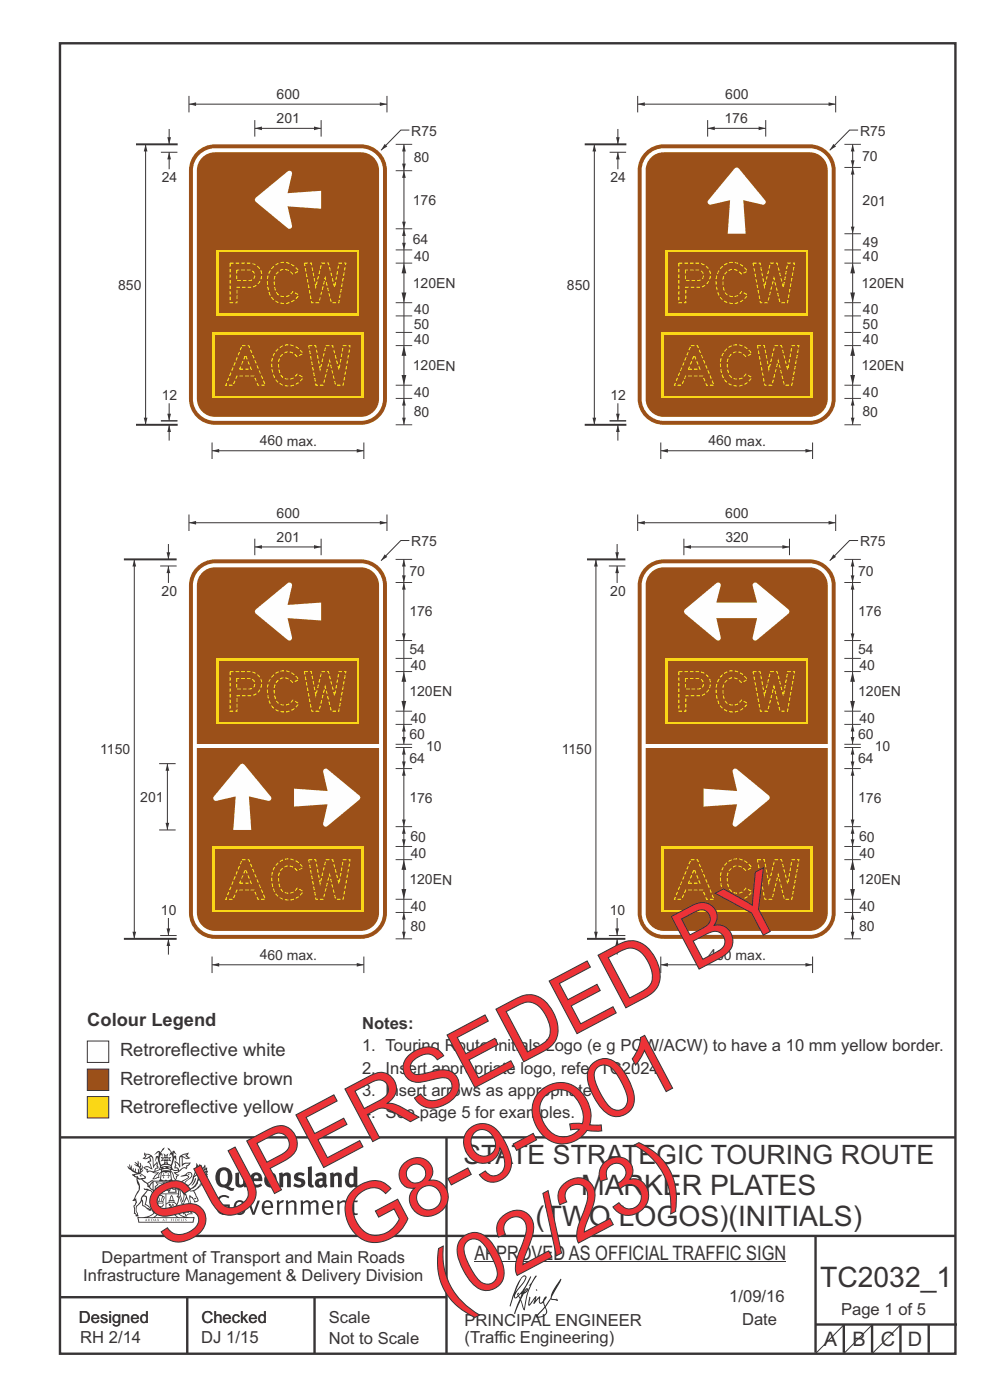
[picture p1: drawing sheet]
<svg xmlns="http://www.w3.org/2000/svg" width="210mm" height="297mm" viewBox="0 0 210 297" stroke-linecap="round" stroke-linejoin="round" font-family="sans-serif">
<defs><g id="words">
<g font-size="17.6" fill="#ed3237">
<text x="35.4" y="265.3" transform="rotate(-28 35.4 265.3)">SUPERSEDED BY</text>
<text x="76.2" y="266" transform="rotate(-28 76.2 266)">G8-9-Q01</text>
<text x="95.4" y="278.1" transform="rotate(-28 95.4 278.1)">(02/23)</text>
</g>
<g font-size="8.4" fill="#fff212">
<text x="48.8" y="64.2">PCW</text>
<text x="144" y="64.2">PCW</text>
<text x="47.9" y="81.7">ACW</text>
<text x="143.1" y="81.7">ACW</text>
<text x="48.8" y="150.9">PCW</text>
<text x="144" y="150.9">PCW</text>
<text x="47.9" y="190.8">ACW</text>
<text x="143.1" y="190.8">ACW</text>
</g>
<g font-size="6" fill="#373435">
<text x="123.3" y="253.5">MARKER PLATES</text>
<text x="113.6" y="260.2">(TWO LOGOS)(INITIALS)</text>
<text x="174" y="273">TC2032_1</text>
</g>
<text font-size="5.7" fill="#373435" x="98.3" y="246.9">STATE STRATEGIC TOURING ROUTE</text>
<g font-size="4.2" fill="#373435">
<text x="100.6" y="267.2">APPROVED AS OFFICIAL TRAFFIC SIGN</text>
<text x="174.7" y="285.6">A</text>
<text x="180.8" y="285.6">B</text>
<text x="186.8" y="285.6">C</text>
<text x="192.5" y="285.6">D</text>
</g>
<g font-size="3.9" fill="#373435">
<text x="18.5" y="217.6">Colour Legend</text>
<text x="25.5" y="224.1">Retroreflective white</text>
<text x="25.5" y="230.2">Retroreflective brown</text>
<text x="25.5" y="236.2">Retroreflective yellow</text>
</g>
<g font-size="3.5" fill="#373435">
<text x="76.8" y="218.3">Notes:</text>
<text x="76.8" y="227.8">2. Insert appropriate logo, refer TC2024.</text>
<text x="76.8" y="223">1. Touring Route Initials Logo (e g PCW/ACW) to have a 10 mm yellow border.</text>
<text x="76.8" y="232.5">3. Insert arrows as appropriate.</text>
<text x="76.8" y="237.2">4. See page 5 for examples.</text>
<text x="21.6" y="267.9">Department of Transport and Main Roads</text>
<text x="17.7" y="271.8">Infrastructure Management &amp; Delivery Division</text>
<text x="16.7" y="280.6">Designed</text>
<text x="42.7" y="280.6">Checked</text>
<text x="69.7" y="280.6">Scale</text>
<text x="98.5" y="281.3">PRINCIPAL ENGINEER</text>
<text x="154.7" y="276.2">1/09/16</text>
<text x="157.4" y="281.2">Date</text>
<text x="178.4" y="278.9">Page 1 of 5</text>
<text x="17" y="284.8">RH 2/14</text>
<text x="42.7" y="284.8">DJ 1/15</text>
<text x="69.7" y="285.2">Not to Scale</text>
<text x="98.5" y="284.8">(Traffic Engineering)</text>
</g>
<g font-size="3" fill="#373435">
<text x="58.7" y="21" transform="rotate(1 58.7 21)">600</text>
<text x="153.9" y="21" transform="rotate(1 153.9 21)">600</text>
<text x="58.7" y="26.1" transform="rotate(1 58.7 26.1)">201</text>
<text x="87.3" y="28.8">R75</text>
<text x="153.7" y="26.1" transform="rotate(1 153.7 26.1)">176</text>
<text x="182.4" y="28.8">R75</text>
<text x="87.8" y="34.5" transform="rotate(1 87.8 34.5)">80</text>
<text x="182.9" y="34.1" transform="rotate(1 182.9 34.1)">70</text>
<text x="34.3" y="38.7">24</text>
<text x="129.5" y="38.7">24</text>
<text x="87.6" y="43.4" transform="rotate(1 87.6 43.4)">176</text>
<text x="183" y="43.6" transform="rotate(1 183 43.6)">201</text>
<text x="87.6" y="51.8" transform="rotate(1 87.6 51.8)">64</text>
<text x="183" y="52.3" transform="rotate(1 183 52.3)">49</text>
<text x="87.9" y="55.4" transform="rotate(1 87.9 55.4)">40</text>
<text x="183" y="55.4" transform="rotate(1 183 55.4)">40</text>
<text x="25.1" y="61.4">850</text>
<text x="87.6" y="61" transform="rotate(1 87.6 61)">120EN</text>
<text x="120.3" y="61.4">850</text>
<text x="182.8" y="61" transform="rotate(1 182.8 61)">120EN</text>
<text x="87.8" y="69.8" transform="rotate(1 87.8 69.8)">50</text>
<text x="87.9" y="66.6" transform="rotate(1 87.9 66.6)">40</text>
<text x="183" y="69.8" transform="rotate(1 183 69.8)">50</text>
<text x="183" y="66.6" transform="rotate(1 183 66.6)">40</text>
<text x="87.9" y="72.9" transform="rotate(1 87.9 72.9)">40</text>
<text x="183" y="72.9" transform="rotate(1 183 72.9)">40</text>
<text x="87.6" y="78.5" transform="rotate(1 87.6 78.5)">120EN</text>
<text x="182.8" y="78.5" transform="rotate(1 182.8 78.5)">120EN</text>
<text x="34.3" y="84.9">12</text>
<text x="87.8" y="88.4" transform="rotate(1 87.8 88.4)">80</text>
<text x="87.9" y="84.1" transform="rotate(1 87.9 84.1)">40</text>
<text x="129.5" y="84.9">12</text>
<text x="183" y="88.4" transform="rotate(1 183 88.4)">80</text>
<text x="183" y="84.1" transform="rotate(1 183 84.1)">40</text>
<text x="55.1" y="94.5" transform="rotate(1 55.1 94.5)">460 max.</text>
<text x="150.3" y="94.5" transform="rotate(1 150.3 94.5)">460 max.</text>
<text x="58.7" y="109.8" transform="rotate(1 58.7 109.8)">600</text>
<text x="153.9" y="109.8" transform="rotate(1 153.9 109.8)">600</text>
<text x="58.7" y="114.9" transform="rotate(1 58.7 114.9)">201</text>
<text x="87.3" y="115.8">R75</text>
<text x="153.9" y="114.9" transform="rotate(1 153.9 114.9)">320</text>
<text x="182.4" y="115.8">R75</text>
<text x="86.9" y="122.1" transform="rotate(1 86.9 122.1)">70</text>
<text x="182" y="122.1" transform="rotate(1 182 122.1)">70</text>
<text x="34.3" y="126.5">20</text>
<text x="86.9" y="130.8" transform="rotate(1 86.9 130.8)">176</text>
<text x="129.5" y="126.5">20</text>
<text x="182" y="130.8" transform="rotate(1 182 130.8)">176</text>
<text x="86.9" y="138.8" transform="rotate(1 86.9 138.8)">54</text>
<text x="87.1" y="142.1" transform="rotate(1 87.1 142.1)">40</text>
<text x="182" y="138.8" transform="rotate(1 182 138.8)">54</text>
<text x="182.3" y="142.1" transform="rotate(1 182.3 142.1)">40</text>
<text x="86.9" y="147.7" transform="rotate(1 86.9 147.7)">120EN</text>
<text x="182" y="147.7" transform="rotate(1 182 147.7)">120EN</text>
<text x="87.1" y="153.3" transform="rotate(1 87.1 153.3)">40</text>
<text x="182.3" y="153.3" transform="rotate(1 182.3 153.3)">40</text>
<text x="21.3" y="160">1150</text>
<text x="86.9" y="161.9" transform="rotate(1 86.9 161.9)">64</text>
<text x="86.9" y="156.8" transform="rotate(1 86.9 156.8)">60</text>
<text x="90.4" y="159.4" transform="rotate(1 90.4 159.4)">10</text>
<text x="119.2" y="160">1150</text>
<text x="182" y="161.9" transform="rotate(1 182 161.9)">64</text>
<text x="182" y="156.8" transform="rotate(1 182 156.8)">60</text>
<text x="185.6" y="159.4" transform="rotate(1 185.6 159.4)">10</text>
<text x="29.8" y="170.1" transform="rotate(1 29.8 170.1)">201</text>
<text x="86.9" y="170.2" transform="rotate(1 86.9 170.2)">176</text>
<text x="182" y="170.2" transform="rotate(1 182 170.2)">176</text>
<text x="87.1" y="178.5" transform="rotate(1 87.1 178.5)">60</text>
<text x="182.2" y="178.5" transform="rotate(1 182.2 178.5)">60</text>
<text x="87.1" y="182" transform="rotate(1 87.1 182)">40</text>
<text x="182.3" y="182" transform="rotate(1 182.3 182)">40</text>
<text x="86.9" y="187.6" transform="rotate(1 86.9 187.6)">120EN</text>
<text x="182" y="187.6" transform="rotate(1 182 187.6)">120EN</text>
<text x="34.1" y="194.1">10</text>
<text x="87.1" y="197.4" transform="rotate(1 87.1 197.4)">80</text>
<text x="87.1" y="193.2" transform="rotate(1 87.1 193.2)">40</text>
<text x="129.3" y="194.1">10</text>
<text x="182.2" y="197.4" transform="rotate(1 182.2 197.4)">80</text>
<text x="182.3" y="193.2" transform="rotate(1 182.3 193.2)">40</text>
<text x="55.1" y="203.5" transform="rotate(1 55.1 203.5)">460 max.</text>
<text x="150.3" y="203.5" transform="rotate(1 150.3 203.5)">460 max.</text>
</g>
</g></defs>
<g fill="none" stroke="#373435" stroke-width=".51">
<path d="M12.7 9.2h190v278h-190zM12.7 241.3h190M94.7 241.4v45.8M12.7 275.2h82M12.7 262.2h190.1M39.7 275.2v12M66.7 275.2v12M173 262.1v24.9M173 281h30M179 281v6M185 281v6M191 281v6"/>
<path d="M197 281v6"/>
</g>
<g fill="#373435">
<path d="M47 248.4a2.55 2.55 0 0 0 0 2.7l.3 .2a.81 .81 0 0 0 1-1v-.5a1.04 1.04 0 0 0-1.1-1.5zM46.3 248.1a1.82 1.82 0 0 1 2.1-.2 1.82 1.82 0 0 1 .9 1.8 2.29 2.29 0 0 1-.8 2l.7 .3h.5l-.2 .6a2.87 2.87 0 0 1-2-.7 2.12 2.12 0 0 1-1.7-3.1z" fill-rule="evenodd"/>
<path d="M49.9 248.9l.8-.2v2a.46 .46 0 0 0 .3 .6 .46 .46 0 0 0 .6-.3v-2.1l.7-.2v2.4l.2 .5-.5 .3-.3-.3a1.02 1.02 0 0 1-1.2 .3 1.02 1.02 0 0 1-.6-1.1z" fill-rule="evenodd"/>
<path d="M54 249.5l-.1 .5h.9a.49 .49 0 0 0-.2-.6 .49 .49 0 0 0-.6 .1zM53.4 249.1a1.34 1.34 0 0 1 1.6-.2 1.34 1.34 0 0 1 .6 1.5v.2h-1.7a.77 .77 0 0 0 .5 .8 .77 .77 0 0 0 .9-.4l.3 .5a1.59 1.59 0 0 1-2 .2 1.59 1.59 0 0 1-.5-2.1z" fill-rule="evenodd"/>
<path d="M57 249.5l-.1 .5h1a.49 .49 0 0 0-.2-.6 .49 .49 0 0 0-.7 .1zM56.4 249.1a1.34 1.34 0 0 1 1.6-.2 1.34 1.34 0 0 1 .7 1.5v.2h-1.8a.77 .77 0 0 0 .5 .8 .77 .77 0 0 0 .9-.4l.4 .5a1.59 1.59 0 0 1-2.1 .2 1.59 1.59 0 0 1-.5-2.1z" fill-rule="evenodd"/>
<path d="M59.2 248.9l.7-.2 .1 .4a.95 .95 0 0 1 1-.3 .95 .95 0 0 1 .7 .8v2.3h-.8v-2.3a.46 .46 0 0 0-.8 .1v2.2h-.8z" fill-rule="evenodd"/>
<path d="M62.6 249.1a1.75 1.75 0 0 1 2-.1l-.2 .5-.6-.2a.43 .43 0 0 0-.6 .3l.4 .3a1.04 1.04 0 0 1 1.2 1.1 1.04 1.04 0 0 1-1.4 1l-1.2-.4 .3-.6 1 .4 .4-.4a.88 .88 0 0 0-1-.5l-.4-.2-.1-.4z" fill-rule="evenodd"/>
<path d="M65.3 247.6l.8-.2 .1 3.8 .3 .2 .1 .4a.88 .88 0 0 1-1 0 .88 .88 0 0 1-.3-1z" fill-rule="evenodd"/>
<path d="M67.8 250.6a.43 .43 0 0 0-.1 .7 .43 .43 0 0 0 .7-.1v-.7zM66.8 249.1a1.7 1.7 0 0 1 2.4 .1v1.9l.3 .4-.4 .5-.5-.4a1.03 1.03 0 0 1-1.7-.1 1.03 1.03 0 0 1 .8-1.5h.7v-.4a.8 .8 0 0 0-1.2 .1z" fill-rule="evenodd"/>
<path d="M70 248.9l.7-.2 .1 .4a.95 .95 0 0 1 1-.3 .95 .95 0 0 1 .7 .8v2.3h-.8v-2.3a.46 .46 0 0 0-.8 .1v2.2h-.8z" fill-rule="evenodd"/>
<path d="M74.3 249.5a1.48 1.48 0 0 0 0 1.7h.5l.2-.1v-1.5l-.3-.2zM75 247.4l.8 .1 .1 4.4h-.7l-.1-.2a1.26 1.26 0 0 1-1.4 0 1.26 1.26 0 0 1-.5-1.3 1.29 1.29 0 0 1 .4-1.4 1.29 1.29 0 0 1 1.4-.1z" fill-rule="evenodd"/>
<path d="M46.4 253.9a1.72 1.72 0 0 1 2.3 0l-.3 .3a1.24 1.24 0 0 0-1.4-.2 1.24 1.24 0 0 0-.6 1.4 1.49 1.49 0 0 0 1.2 1.9l.7-.1v-1.3h-.8l-.1-.4h1.3v1.9a1.93 1.93 0 0 1-2.2 0 1.93 1.93 0 0 1-.7-2.2l.2-.8z" fill-rule="evenodd"/>
<path d="M50.4 255.1a1.65 1.65 0 0 0 .2 2.2 .99 .99 0 0 0 1-1.4 .78 .78 0 0 0-.4-.8 .78 .78 0 0 0-.8 0zM50 254.9a1.33 1.33 0 0 1 1.6-.1 1.33 1.33 0 0 1 .5 1.4 1.31 1.31 0 0 1-1.3 1.6 1.31 1.31 0 0 1-1.2-1.6v-.6z" fill-rule="evenodd"/>
<path d="M52.5 254.7l.4-.1 .9 2.6 .8-2.5h.5l-1.1 3h-.5z" fill-rule="evenodd"/>
<path d="M56.3 255.2l-.2 .7h1.3a.7 .7 0 0 0-.3-.8 .7 .7 0 0 0-.8 .1zM55.9 255a1.22 1.22 0 0 1 1.5-.2 1.22 1.22 0 0 1 .5 1.5h-1.8a.93 .93 0 0 0 .5 1 .93 .93 0 0 0 1.1-.2l.2 .3a1.43 1.43 0 0 1-1.8 .1 1.43 1.43 0 0 1-.6-1.7z" fill-rule="evenodd"/>
<path d="M58.7 254.7l.4-.1 .1 .5 .4-.4 .6-.1-.2 .5a.66 .66 0 0 0-.8 .7v1.9h-.4z" fill-rule="evenodd"/>
<path d="M60.6 254.7l.4-.1 .1 .5a.94 .94 0 0 1 1-.5 .94 .94 0 0 1 .8 .8v2.3h-.5l-.1-2.5a.81 .81 0 0 0-1.2 .3v2.2h-.4z" fill-rule="evenodd"/>
<path d="M63.7 254.7l.5-.1 .1 .5 .4-.3a.78 .78 0 0 1 1.1 .3 .9 .9 0 0 1 1-.5 .9 .9 0 0 1 .8 .8v2.3h-.5l-.1-2.5a.67 .67 0 0 0-1.1 .3v2.2h-.5v-2.4l-.4-.3-.7 .4v2.3h-.5z" fill-rule="evenodd"/>
<path d="M69 255.2l-.1 .7h1.3a.7 .7 0 0 0-.3-.8 .7 .7 0 0 0-.9 .1zM68.7 255a1.22 1.22 0 0 1 1.5-.2 1.22 1.22 0 0 1 .5 1.5h-1.8a.93 .93 0 0 0 .4 1 .93 .93 0 0 0 1.2-.2l.1 .3a1.44 1.44 0 0 1-1.7 .1 1.44 1.44 0 0 1-.6-1.7z" fill-rule="evenodd"/>
<path d="M71.4 254.7l.5-.1 .1 .5a.94 .94 0 0 1 1-.5 .94 .94 0 0 1 .8 .8v2.3h-.5l-.1-2.5a.81 .81 0 0 0-1.2 .3v2.2h-.4z" fill-rule="evenodd"/>
<path d="M74.7 253.9l.5-.1v.9h.7l-.1 .3h-.6v2.2l.1 .2h.5l.1 .3a.75 .75 0 0 1-1.2-.6v-2.1h-.4v-.3h.4z" fill-rule="evenodd"/>
<path d="M30.8 244.9l1.1 .3-.9 .5h-.4l.6-.5zM31.8 245.4h.2a2.44 2.44 0 0 1 .4 1.9l.1 .5 .7-1-.1 .6 .3 .3a.57 .57 0 0 0-.6 .7l-1-.1-.5 .2 .2-.5-.8-.3 .7-.1 .9 .5 .1-.1-.6-1.3-.2-.2h.5zM30.7 244.4l-.1 .5 .2 .4-.6 .4a1.04 1.04 0 0 0 1.4-.1l.2 .6-.3 .1-.2 .4a.94 .94 0 0 1 .8 1.1l-.2-.1a1.16 1.16 0 0 0-1.5-.1l.3 .4 .4 .2 .1 .5 .2 .1 .1-.2a.94 .94 0 0 1 1.1 .2l.8 .1-1.2 1.2a1.13 1.13 0 0 0 1.2-.2l.4-.1-.1-.4 .5-.8a.83 .83 0 0 0-.6 1.1l-.3-.1-.7 .4 1.1-1.4-.5 .1-.5-.1 1.3-.5-.1-.1-.9 .4v-.3l.2-.2 .3 .1 .1-.3-.2-.4v-.6l-.1-.4-.7 1v-.7a1.42 1.42 0 0 0-1.6-1.8z" fill-rule="evenodd"/>
<path d="M38.5 245.2l.5-.2 .7-.1-.6 .3 .8 .5h-.3zM38.3 245.5l.2-.1 .1 2a1.69 1.69 0 0 1 1.6-.6l-.8 .5 .1 .5a1.1 1.1 0 0 0-1.5 .6l-.1-.5-.2-.2h-.5l.3-.4-.3-.7a1.42 1.42 0 0 1 .8 1.1l.2-.1zM37.1 246.2l.1 1-.2 .3 .1 .4h.5l.1 .2a.96 .96 0 0 1-1.1-.1l-.1 .1a1.06 1.06 0 0 0 1.3 .2v.1a.72 .72 0 0 1-1 .2l.3 .5 .6 .2-.4 .2-.1 .6-.2-.3-.4-1.1-.4-.4 .4 .9a1.54 1.54 0 0 0 .7 1.2l.2-.3a.58 .58 0 0 1 .4-.8l.2-.1h-.3l-.5-.3 .9-.5a.93 .93 0 0 1 1.2-.5v.2l.2-.2 .1-.5a.99 .99 0 0 0 .7-.8l-1.3 .1-.3 .2-.1-1.4 .9 .4 .9-.3h-.4l-.5-.4 .4-.7-.6 .2a1.46 1.46 0 0 0-1.4 2.1v.4l-.2-.4z" fill-rule="evenodd"/>
<path d="M35.6 248.9l.2 .1-.1 .3 .4 .1h-.4v.6l-.1-.6h-.3l.3-.1z" fill-rule="evenodd"/>
<path d="M34.6 248.9l.2 .1v.3l.3 .1h-.3l-.1 .6v-.6h-.4l.4-.1z" fill-rule="evenodd"/>
<path d="M34.3 248.8a.57 .57 0 0 1 .9 .2 .57 .57 0 0 1 .9-.2l.2 1.4h-.2a.57 .57 0 0 1-.9 0 .69 .69 0 0 1-1.1 0zM34.2 248.1l-.3 2.1-.2 .4h3l-.2-.4-.3-2.1h-.2v.2l-.8-.1-.8 .1v-.2z" fill-rule="evenodd"/>
<path d="M34.2 252.4a.3 .3 0 0 0 .6 0 .3 .3 0 0 0-.6 0zM33.3 250.9l.3 .3-.3 .4a.79 .79 0 0 0 0 1.3l.8-.2-.1-.3a.55 .55 0 0 1-.7-.6l.1-.1 .2 .3 .3 .2 .8-.2-.4-.7 .4-.4-.7 .2zM33 250.7l1.1 .2 .9-.2-.4 .6 .4 1.2a.56 .56 0 0 1-.8 .3l-.2 .1a.73 .73 0 0 1-.9 .1 .73 .73 0 0 1-.3-1v-.4l.6-.4z" fill-rule="evenodd"/>
<path d="M35.6 251.8l.7-.4a.58 .58 0 0 1 1-.1 .58 .58 0 0 1-.4 .9l-.3-.3a.43 .43 0 0 1 .6-.4 .57 .57 0 0 0-.8 .2l-.2-.1-.3 .1 .4 .2a.55 .55 0 0 0 .9 .4v.5h-1.3l.3-.4-.1-.1-.6 .1 .2-.3-.2-.1zM35.4 251.8l-.1 .2a.39 .39 0 0 0 .2 .6h.3l-.2 .4h1.9l-.1-.8a.86 .86 0 0 0-.1-1.3 .86 .86 0 0 0-1.3 .4z" fill-rule="evenodd"/>
<path d="M36 254.8h.8v.2h-.8zM36.4 253.8l.2 .8h-.4zM36.4 253.5l-.3 .5-.1 .6h-.2v.4l-.7 .4 .2 .1a1.48 1.48 0 0 1 2.1 .2l.2-.1-.6-.5v-.5h-.2l-.1-.6z" fill-rule="evenodd"/>
<path d="M35.8 255.4l.4 .1 .1 .3 .3-.2-.2-.2a.38 .38 0 0 1 .5 .5l-.2-.2-.3 .2 .3 .2-.3 .3-.1-.4-.4 .4-.1-.2 .4-.3-.1-.1-.2 .1z" fill-rule="evenodd"/>
<path d="M34.5 254h.2v.2l-.2 .6h-.2zM33.6 255.3h.9v.2a.55 .55 0 0 1-.8 .4v-.2l-.2-.1zM33.4 254h.2l.2 .8h-.2zM33.6 255l.8-.1 .1 .2h-.8zM33.8 253.7h.5l-.2 1.1h-.1zM33.3 253.8l-.1 .3 .3 1.1a.48 .48 0 0 0-.1 .6 .48 .48 0 0 0 .5 .2h.5a.49 .49 0 0 0 .2-.8l.3-1.1-.1-.3a1.42 1.42 0 0 0-1.5 0z" fill-rule="evenodd"/>
<path d="M33.7 251.5l.4 .1 .1 .3h-.3z" fill-rule="evenodd"/>
<path d="M41.3 250.1l.3-.2-.2 .8-.6 .8h-.2l.5-.7z" fill-rule="evenodd"/>
<path d="M39.7 249l.3-.2 .5 .2a.88 .88 0 0 1-.6 1.1 1.22 1.22 0 0 0-.8 1.3l.5 .2a.72 .72 0 0 0 .9-.4l.5-.8 .2-.6 .8-.6v.2a2.85 2.85 0 0 1-2 2.9l.1 .1a2.13 2.13 0 0 0 1.9-1.5v-.3a2.01 2.01 0 0 0 .3-1.7l1.1-1.3-.4 1 .7-.5-.7 1 .8-.4-.8 .8 .7-.2-.9 .6 .8-.1-.8 .4h.7l-.8 .3 .3 .2h-.4l.2 .3h-.4l.2 .3h-.4l.1 .2h-.1a2.16 2.16 0 0 1-2 1.1l.1 .2 .4-.1a.76 .76 0 0 1 .7 .8l.5 1.2-.6 .2a1.45 1.45 0 0 0-1.1-1.3l.2 1.8-.1 1.8 .4 .3a1.07 1.07 0 0 0-1.2 .4v-.3l-.5-.2a.87 .87 0 0 1 1.1-.1v-.7a4.4 4.4 0 0 0-.6-3.1l-.1-.3h-.2a2.16 2.16 0 0 1-.7-2.2l.3-.4 1.2-.7a.55 .55 0 0 0-.4-.8zM37.8 252.4a.76 .76 0 0 1 .3 1.1l.6 1.6 .4-1.7 .2 .1a.61 .61 0 0 1-.1 .9l-.3 .8-.2 .1-.7-1.6-.3 .1a1.18 1.18 0 0 0 .1-1.4zM41.8 247.5l.2 .7 .3-.5v.6l.4-.5a1.9 1.9 0 0 1-1.2 1.4l-.3 .3zM38.2 249.6l1.4-.2 .2 .2v.3l-.5 .2a1.26 1.26 0 0 0-.9 1.9l.2 .7a1.84 1.84 0 0 1 .1 2.1l-.4-1.4a.96 .96 0 0 0-.4-1.2l-.4 .2a.78 .78 0 0 1 0 1.3l.1 .3h.4l.4 1.1a.38 .38 0 0 0 .2 .4 .38 .38 0 0 0 .4-.1l.6-1.2a2.94 2.94 0 0 1 .4 2.5l-.1 .4h-.8l-.3 .4v.2l.4-.1 .1 .4 .2 .1a1.02 1.02 0 0 1 1.3-.5v-.4l-.3-.1 .1-1.8-.3-1.3h.1a1.14 1.14 0 0 1 .8 1 .63 .63 0 0 0 .8-.2 .63 .63 0 0 0-.2-.9l-.6-1.2 .9-.6 .2-.4h.3l-.1-.2h.4l-.1-.3h.3l-.1-.3 .5-.1-.2-.2 .6-.4v-.2h-.2l.4-.5h-.3l.3-.5-.4 .1 .4-.5v-.3l-.3 .2 .2-.7-.1-.2-.4 .3v-.8l-.6 .8-.2-.8-.2 .5-.3-.7-.1 .6-.5-.8-.1 1.4-.6 1.8a1.81 1.81 0 0 1-1 1.5l-.6-.2a1.75 1.75 0 0 1 1.1-1.2 .75 .75 0 0 0 .1-1.3 .75 .75 0 0 0-1.2 .4z" fill-rule="evenodd"/>
<path d="M41.2 254.1h.3l.2 .2-.4 .1z" fill-rule="evenodd"/>
<path d="M29.4 258.4h11.6l-.1 .8h-11.4zM31.3 258.2l.5-.1a2.48 2.48 0 0 0 1.4-1.3l.3 .5-.5 .6-.5 .3zM32.5 256.6l.3-.2 .2 .1-.3 .7zM37.2 256.8a2.65 2.65 0 0 0 1.8 1.4h-1.1l-.5-.3-.5-.6zM37.4 256.5l.2-.1 .3 .2-.3 .6zM29.2 258.2l.1 1.2h11.8l.2-1.1-.2-.1a4.1 4.1 0 0 1-3.3-.9l.3-.4-.1-.6a1.06 1.06 0 0 0-1.3 1l.2 .4 .6 .5h-4.7l.3-.1a.84 .84 0 0 0 .6-.8 .84 .84 0 0 0-.5-.8l-.3-.2h-.5l-.1 .6 .3 .4a4.2 4.2 0 0 1-3.4 .9z" fill-rule="evenodd"/>
<path d="M31 258.7l.1 .2h-.2zM31 258.5l-.3 .6 .4-.2 .2 .2z" fill-rule="evenodd"/>
<path d="M31.3 258.6h.3v.4a.25 .25 0 0 0 .2-.1 .25 .25 0 0 0-.1-.3h.1a.29 .29 0 0 1 0 .4 .29 .29 0 0 1-.4 0 .29 .29 0 0 1 0-.4z" fill-rule="evenodd"/>
<path d="M32.2 258.6a.22 .22 0 0 1 .3 .2 .22 .22 0 0 1-.3 .2zM32 258.6l.1 .4a.33 .33 0 0 0 .4 0 .33 .33 0 0 0 0-.4 .33 .33 0 0 0-.5 0z" fill-rule="evenodd"/>
<path d="M32.9 258.7l.1 .2h-.2zM32.9 258.5l-.2 .6 .3-.2 .2 .2z" fill-rule="evenodd"/>
<path d="M33.3 258.6h.2l.1 .1 .2-.1-.2 .2 .2 .3-.3-.3-.1 .3h-.1l.2-.3z" fill-rule="evenodd"/>
<path d="M34.7 258.7l.1 .2h-.2zM34.7 258.5l-.3 .6 .4-.2 .2 .2z" fill-rule="evenodd"/>
<path d="M35 258.5h.5l-.2 .1v.5h-.2l.1-.5z" fill-rule="evenodd"/>
<path d="M36.2 258.6l.3-.1-.1 .1v.2h.1h-.1v.3h-.2z" fill-rule="evenodd"/>
<path d="M36.7 258.6h.2v.5h-.2z" fill-rule="evenodd"/>
<path d="M37.3 258.6a.22 .22 0 0 1 .3 .2 .22 .22 0 0 1-.3 .2zM37.1 258.6v.4a.33 .33 0 0 0 .5 0 .33 .33 0 0 0 0-.4 .33 .33 0 0 0-.5 0z" fill-rule="evenodd"/>
<path d="M37.8 258.6l.4-.1-.2 .1v.2h.1h-.1v.2l.2 .1h-.4z" fill-rule="evenodd"/>
<path d="M38.4 258.6h.2l-.1 .4 .2 .1h-.3z" fill-rule="evenodd"/>
<path d="M38.9 258.6h.2v.5h-.2z" fill-rule="evenodd"/>
<path d="M39.3 258.6h.2h-.1l.2 .3-.2 .2-.1-.1v-.1l.2 .1z" fill-rule="evenodd"/>
<path d="M34.2 247.4a1.51 1.51 0 0 1 2 .2 2.67 2.67 0 0 0-2.1 0zM35.7 247.6l.4 .1 .1 .3-.4-.1zM34.6 247.6h.5l.1 .2h-.4zM34 247.8l.3 .2h-.3zM34.9 246.9l.3-.2 .3 .2zM34.9 245.6l.2 .1v.3h-.2zM35 245.1l.2 .2 .2-.2-.1 .3h-.2zM35.1 246.3h.2l.1 .4-.2-.2-.2 .2zM35.3 245.7l.2-.1v.4h-.2zM34.4 245.7h.3l.1 .3-.4 .1 .2-.2zM35.7 245.7h.3l-.2 .2 .2 .2-.4-.1zM32.7 244.9l1-.5-.1 1-.2-.2-.3 .2-.3 1.1 .5-1 .3 .9a1.84 1.84 0 0 1 .2 1.7l.4 .1a2.48 2.48 0 0 1 2.2 0l.2-.2-.2-.7 .7-1.8 .4 .7-.2-1-.2-.1-.2 .3v-.9l.6 .4-.6-.8-.3 .1-.1 .4-.5-.9-.5-.3 .2 .5 .6 .5-.5 .8 .4-.4a2.06 2.06 0 0 1 0 2.3l-.5-.2-.2-.6 .1-.1 .8 .2-.4-.5 .4-.5-.7 .2-.2-.2 .2-.7-.5 .4-.5-.4 .2 .7-.2 .2-.7-.2 .4 .5-.4 .5 .8-.2 .1 .1-.2 .6-.5 .2a2.02 2.02 0 0 1 0-2.2l.3 .5-.1-.7-.3-.1 .8-1.2-.4 .3-.5 .8-.2-.3a.8 .8 0 0 0-.8 .5z" fill-rule="evenodd"/>
<path d="M29.2 250.1l.3 .1a.61 .61 0 0 1 .8 .4l.3 .2a.8 .8 0 0 1 .6 1l.4 .1 .5 .5a1 1 0 0 1 .5 1.1l-.1 .7v-.5h-.1a.96 .96 0 0 0-.8-1.3l-.2-.2h-.7l-.1-.1-.1 .1 .1 .3h.6l-1.2 1.3-.2 1-.4 .6a1.33 1.33 0 0 0-.5 1.8l.2 .5a1.26 1.26 0 0 1-.5-1.5l-.1-.3a1.56 1.56 0 0 0 .4-1.7l-.3 .2 .2-.5a3.2 3.2 0 0 0 .7-3zM30.4 253.9h.4a2.06 2.06 0 0 1-.1 1.6l.7 .5 .4 .4-.6-.1-.8-.6-.1-.9a.51 .51 0 0 1 .1-.9zM28.6 249.3a1.52 1.52 0 0 1 2.1 .5l-1.1 .2-.2-.1-.1-.4h-.5zM27.5 247v.8l-.3-.4h-.1a3.1 3.1 0 0 0 1.9 1.6l-1 .1 .5 .6 .5 .1 .1 1.1a1.84 1.84 0 0 1-.3 2.5l-.4 .9-.3 .4 .2 .1 .4-.1 .1 .4-.2 .5-.3 .2 .1 1.7h.2l.3 .5 .1 .1 .4-.1-.1-.5a1.3 1.3 0 0 1-.1-1.7l.9-1 .1 1.1 .6 .2 .5 .5 .1-.1 .2 .3h.5a1.85 1.85 0 0 0-1.2-1.4l.1-.3a1.39 1.39 0 0 0 0-1.4l-.5-.1 .5-.5a.66 .66 0 0 1 .9-.4 .66 .66 0 0 1 .3 .9l-.1 .4 .2-.1v.2l-.1 .3 .2 .5 .1-.3a2.24 2.24 0 0 0 .1-2.2 .73 .73 0 0 1-.7-.7 .73 .73 0 0 1 .6-.7v-.2a.94 .94 0 0 0-.9 .8 .48 .48 0 0 1-.1-.6 .48 .48 0 0 1 .5-.2l.5-.3a.51 .51 0 0 0-.8 .2l-.5 .2-1-.8h.6l.2-.5-1.2-.7 .5-.5v-.3l-.5 .4 .1-.2a.69 .69 0 0 0 .2-1v.4l-.2 .3v-1.1l-.3-.2 .1 .6-.1 .2-.4-1.3v.7l-.6-.4 .5 .7-.6-.2 .3 .3a1 1 0 0 1 .7 1.4l-.2-.8v.9l-.5-.2v-.8l-.2 .7-.2-.1-.1-.6-.2 .4-.2-.2 .1-.7-.2 .5z" fill-rule="evenodd"/>
<path d="M29.6 249.4l.2-.1 .3 .2z" fill-rule="evenodd"/>
<path d="M32.4 250.5h5.6v2l-.2-.1v-1.7h-5.2v2.5h5.2v-.8l.1 .2-.1 1.1v-.3h-2.5v4a4.1 4.1 0 0 0 2.6-3.6l.1-.1a4 4 0 0 1-2.8 3.9 4.2 4.2 0 0 1-2.8-4.7l.1 1.2 .1-.1a3.8 3.8 0 0 0 2.5 3.4v-4h-2.5l-.2-.9z" fill-rule="evenodd"/>
<circle cx="40" cy="249.1" r=".17"/>
</g>
<path d="M100.6 267.7h66.2" fill="none" stroke="#373435" stroke-width=".21"/>
<g fill="#252726">
<path d="M111.6 273.7l.2-.2-.5 .7zM110.4 274.5l.3 .1-.3 .7-.3-.4zM110.9 270.9l.5-.1a9.3 9.3 0 0 1-2 3.2l-.1 .2 1-2.5zM110.6 271a14.7 14.7 0 0 0-2.2 4.9l-.3 1.2 .1 .1 .8-2.4a.42 .42 0 0 0 .2 .7 .42 .42 0 0 0 .6-.3l.2-.2 .2 .6-1.1 3.1h.2l1.1-2.8 .6 1.9 .2 .2 .2-.5a13.5 13.5 0 0 1 2-6.2l.5-.5-.2-.2-1.6 2.1 .4-.1a14.9 14.9 0 0 0-1.3 5.1l-.4-1.2a1.39 1.39 0 0 1 .2-1.8l.1-.2a.92 .92 0 0 0 .8-1.2 .75 .75 0 0 0-.7 .7l-.2 .2 1.6-3.4h-.1l-.4 .7a10.5 10.5 0 0 1-2.2 3.2l.2-.4a.32 .32 0 0 0-.4 .2 .32 .32 0 0 0 .1 .4l-.5 .4a3.2 3.2 0 0 1 1.1-2.3l.5-.6a2.49 2.49 0 0 0 .7-1.6l-.3-.2z" fill-rule="evenodd"/>
<path d="M115.6 277.5a1.15 1.15 0 0 1 .1 1.3 1.15 1.15 0 0 1-1.2 .5h-.5zM112.3 275.1l-.3 1.7 .3 .2 1.2-1.5-.3 1.1 1.1-1.2a.94 .94 0 0 0 .4 1.2l.5-.3 .3 .9-1.2 1.3a.98 .98 0 0 0-.5 1 1.9 1.9 0 0 0 2.3-1.3l-.1-.3a1.02 1.02 0 0 1 .3-1.4l.5-.9 1.5 .3-.2-.5v.3l-1.1-.2v-.2l2-3.6 .1-.3-.1-.1-1.8 2.7a6.6 6.6 0 0 1-1.5 3l-.2-.2a1.01 1.01 0 0 1 .4-1.4l.1-.2-.3-.2-.3 .5-.2 .5-.5 .4-.2-.4 .1-.9-.2-.1-.8 .9 .2-.9h-.1l-1.4 1.7 .2-1.4v-.1z" fill-rule="evenodd"/>
<path d="M113.7 273.5l.3 .3h-.3z" fill-rule="evenodd"/>
</g>
<path d="M179 281.1l-6 6" fill="none" stroke="#373435" stroke-width=".21"/>
<path d="M18.5 220.8h4.6v4.6h-4.6z" fill-rule="evenodd" fill="#fefefe" stroke="#373435" stroke-width=".21"/>
<path d="M18.5 226.8h4.6v4.5h-4.6z" fill-rule="evenodd" fill="#9b5019" stroke="#373435" stroke-width=".21"/>
<path d="M18.5 232.6h4.6v4.6h-4.6z" fill-rule="evenodd" fill="#fad716" stroke="#373435" stroke-width=".21"/>
<path d="M83.9 90.1h3.5M83.9 84.5h3.5M85.7 84.5v5.6" fill="none" stroke="#373435" stroke-width=".21"/>
<g fill="#373435">
<path d="M85.3 88.6h.8l-.4 1.5z"/>
<path d="M85.7 84.5l.4 1.5h-.8z"/>
</g>
<path d="M85.7 36.2v12.3M83.9 48.5h3.5" fill="none" stroke="#373435" stroke-width=".21"/>
<g fill="#373435">
<path d="M85.3 47h.8l-.4 1.5z"/>
<path d="M85.7 36.2l.4 1.5h-.8z"/>
</g>
<path d="M40.1 22.1h42" fill="none" stroke="#373435" stroke-width=".21"/>
<g fill="#373435">
<path d="M80.6 21.7l1.5 .4-1.5 .4z"/>
<path d="M40.1 22.1l1.5-.4v.8z"/>
</g>
<path d="M40.1 20.3v3.5M54 27.2h14.1M82.1 20.3v3.5" fill="none" stroke="#373435" stroke-width=".21"/>
<g fill="#373435">
<path d="M66.6 26.8l1.5 .4-1.5 .4z"/>
<path d="M54 27.2l1.6-.4v.8z"/>
</g>
<path d="M54 25.5v3.5M68.1 25.5v3.5" fill="none" stroke="#373435" stroke-width=".21"/>
<path d="M42.6 32.6a4.7 4.7 0 0 1 3-1.1h31a4.7 4.7 0 0 1 4.6 4.6v48.5a4.7 4.7 0 0 1-4.6 4.7h-31a4.7 4.7 0 0 1-4.7-4.7v-48.5a4.7 4.7 0 0 1 1.7-3.5zM42.9 33.4a3.8 3.8 0 0 1 2.7-1.1h31a3.8 3.8 0 0 1 3.8 3.8v48.5a3.8 3.8 0 0 1-3.8 3.8h-31a3.8 3.8 0 0 1-3.8-3.8v-48.5a3.8 3.8 0 0 1 1.1-2.7zM41.7 32.2a5.5 5.5 0 0 1 3.9-1.6h31a5.5 5.5 0 0 1 5.5 5.5v48.5a5.5 5.5 0 0 1-5.5 5.5h-31a5.5 5.5 0 0 1-5.5-5.5v-48.5a5.5 5.5 0 0 1 1.6-3.9z" fill-rule="evenodd" fill="#9b5019"/>
<path d="M86.8 27.6h-1.8l-4.2 4.3" fill="none" stroke="#373435" stroke-width=".21"/>
<path d="M81.6 30.5l.6 .6-1.4 .8z" fill="#373435"/>
<path d="M54.3 41.9l6.7-5.5a.56 .56 0 0 1 .7-.1 .56 .56 0 0 1 .2 .6l-.9 4.1 7.1-.5v3.8l-7.1-.5 .9 4.1a.56 .56 0 0 1-.3 .6 .56 .56 0 0 1-.6-.1l-6.8-5.6a.53 .53 0 0 1 .1-.9z" fill-rule="evenodd" fill="#fefefe"/>
<path d="M45 70.5h32.2v14h-32.2z" fill-rule="evenodd" fill="#fad716"/>
<path d="M45.7 71.1h30.8v12.9h-30.8z" fill-rule="evenodd" fill="#9b5019"/>
<path d="M85.7 73.3v8.4" fill="none" stroke="#373435" stroke-width=".21"/>
<g fill="#373435">
<path d="M85.7 73.3l.5 2.2h-1z"/>
<path d="M85.2 79.6h1l-.5 2.1z"/>
</g>
<path d="M83.9 36.2h3.5M83.9 30.6h3.5M85.7 30.6v5.6M83.9 73.3h3.5M83.9 70.5h3.5M85.7 70.5v2.8M83.9 81.7h3.5M85.7 81.7v2.8" fill="none" stroke="#373435" stroke-width=".21"/>
<g fill="#373435">
<path d="M85.3 34.7h.8l-.4 1.5z"/>
<path d="M85.7 30.6l.4 1.5h-.8z"/>
</g>
<path d="M85.7 67v3.5" fill="none" stroke="#373435" stroke-width=".21"/>
<path d="M46 53h30.2v14h-30.2z" fill-rule="evenodd" fill="#fad716"/>
<path d="M46.5 53.6h29.1v12.9h-29.1z" fill-rule="evenodd" fill="#9b5019"/>
<path d="M85.7 55.8v8.4M83.9 67h3.5" fill="none" stroke="#373435" stroke-width=".21"/>
<g fill="#373435">
<path d="M85.7 55.8l.5 2.2h-1z"/>
<path d="M85.2 62.1h1l-.5 2.1z"/>
</g>
<path d="M83.9 55.8h3.5M83.9 53h3.5M85.7 48.5v7.3M83.9 64.2h3.5M85.7 64.2v2.8" fill="none" stroke="#373435" stroke-width=".21"/>
<g fill="#373435">
<path d="M85.3 51.5h.8l-.4 1.5z"/>
<path d="M85.7 48.5l.4 1.6h-.8z"/>
</g>
<path d="M30.9 30.6v59.5" fill="none" stroke="#373435" stroke-width=".21"/>
<g fill="#373435">
<path d="M30.5 88.6h.8l-.4 1.5z"/>
<path d="M30.9 30.6l.4 1.5h-.8z"/>
</g>
<path d="M28.8 30.6h8.9M28.8 90.1h8.9M45 95.6h32.2" fill="none" stroke="#373435" stroke-width=".21"/>
<g fill="#373435">
<path d="M75.7 95.2l1.5 .4-1.5 .4z"/>
<path d="M45 95.6l1.5-.4v.8z"/>
</g>
<path d="M35.9 90.1v3.4M45 93.9v3.5M77.2 93.9v3.5" fill="none" stroke="#373435" stroke-width=".21"/>
<path d="M35.9 90.1l.4 1.5h-.8z" fill="#373435"/>
<path d="M35.9 32.3v3.6" fill="none" stroke="#373435" stroke-width=".21"/>
<path d="M35.9 32.3l.4 1.5h-.8z" fill="#373435"/>
<path d="M35.9 27.4v3.2" fill="none" stroke="#373435" stroke-width=".21"/>
<path d="M35.5 29.1h.8l-.4 1.5z" fill="#373435"/>
<path d="M35.9 85.6v3.7" fill="none" stroke="#373435" stroke-width=".21"/>
<path d="M35.5 87.8h.8l-.4 1.5z" fill="#373435"/>
<path d="M34.1 32.3h3.5M34.1 89.3h3.5M179.1 90.1h3.5M179.1 84.5h3.5M180.9 84.5v5.6" fill="none" stroke="#373435" stroke-width=".21"/>
<g fill="#373435">
<path d="M180.5 88.6h.8l-.4 1.5z"/>
<path d="M180.9 84.5l.4 1.5h-.8z"/>
</g>
<path d="M135.3 22.1h42" fill="none" stroke="#373435" stroke-width=".21"/>
<g fill="#373435">
<path d="M175.8 21.7l1.5 .4-1.5 .4z"/>
<path d="M135.3 22.1l1.5-.4v.8z"/>
</g>
<path d="M135.3 20.3v3.5M177.3 20.3v3.5" fill="none" stroke="#373435" stroke-width=".21"/>
<path d="M137.8 32.6a4.7 4.7 0 0 1 3-1.1h31a4.7 4.7 0 0 1 4.6 4.6v48.5a4.7 4.7 0 0 1-4.6 4.7h-31a4.7 4.7 0 0 1-4.7-4.7v-48.5a4.7 4.7 0 0 1 1.7-3.5zM138.1 33.4a3.8 3.8 0 0 1 2.7-1.1h31a3.8 3.8 0 0 1 3.8 3.8v48.5a3.8 3.8 0 0 1-3.8 3.8h-31a3.8 3.8 0 0 1-3.9-3.8v-48.5a3.8 3.8 0 0 1 1.2-2.7zM136.9 32.2a5.5 5.5 0 0 1 3.9-1.6h31a5.5 5.5 0 0 1 5.5 5.5v48.5a5.5 5.5 0 0 1-5.5 5.5h-31a5.5 5.5 0 0 1-5.5-5.5v-48.5a5.5 5.5 0 0 1 1.6-3.9z" fill-rule="evenodd" fill="#9b5019"/>
<path d="M182 27.6h-1.8l-4.2 4.3" fill="none" stroke="#373435" stroke-width=".21"/>
<path d="M176.8 30.5l.5 .6-1.3 .8z" fill="#373435"/>
<path d="M155.8 35.8l.1-.1a.53 .53 0 0 1 .8 .1l5.6 6.7a.56 .56 0 0 1 0 .6 .56 .56 0 0 1-.6 .3l-4-.9 .5 7.1h-3.8l.5-7.1-4.2 .9a.56 .56 0 0 1-.5-.3 .56 .56 0 0 1 .1-.6z" fill-rule="evenodd" fill="#fefefe"/>
<path d="M140.2 70.5h32.2v14h-32.2z" fill-rule="evenodd" fill="#fad716"/>
<path d="M140.8 71.1h30.9v12.9h-30.9z" fill-rule="evenodd" fill="#9b5019"/>
<path d="M180.9 73.3v8.4" fill="none" stroke="#373435" stroke-width=".21"/>
<g fill="#373435">
<path d="M180.9 73.3l.5 2.2h-1z"/>
<path d="M180.4 79.6h1l-.5 2.1z"/>
</g>
<path d="M179.1 73.3h3.5M179.1 70.5h3.5M180.9 67v6.3M179.1 81.7h3.5M180.9 81.7v2.8" fill="none" stroke="#373435" stroke-width=".21"/>
<path d="M141.1 53h30.3v14h-30.3z" fill-rule="evenodd" fill="#fad716"/>
<path d="M141.7 53.6h29.1v12.9h-29.1z" fill-rule="evenodd" fill="#9b5019"/>
<path d="M180.9 55.8v8.4M179.1 67h3.5" fill="none" stroke="#373435" stroke-width=".21"/>
<g fill="#373435">
<path d="M180.9 55.8l.5 2.2h-1z"/>
<path d="M180.4 62.1h1l-.5 2.1z"/>
</g>
<path d="M126.1 30.6v59.5M179.1 55.8h3.5M179.1 53h3.5M180.9 53v2.8M179.1 64.2h3.5M180.9 64.2v2.8" fill="none" stroke="#373435" stroke-width=".21"/>
<g fill="#373435">
<path d="M125.7 88.6h.8l-.4 1.5z"/>
<path d="M126.1 30.6l.4 1.5h-.8z"/>
</g>
<path d="M124 30.6h8.9M131.1 32.3v3.6M124 90.1h8.9" fill="none" stroke="#373435" stroke-width=".21"/>
<path d="M131.1 32.3l.4 1.5h-.8z" fill="#373435"/>
<path d="M131.1 27.4v3.2" fill="none" stroke="#373435" stroke-width=".21"/>
<path d="M130.7 29.1h.8l-.4 1.5z" fill="#373435"/>
<path d="M131.1 85.6v3.7" fill="none" stroke="#373435" stroke-width=".21"/>
<path d="M130.7 87.8h.8l-.4 1.5z" fill="#373435"/>
<path d="M129.3 32.3h3.5M150.1 27.2h12.3M129.3 89.3h3.5" fill="none" stroke="#373435" stroke-width=".21"/>
<g fill="#373435">
<path d="M160.9 26.8l1.5 .4-1.5 .4z"/>
<path d="M150.1 27.2l1.5-.4v.8z"/>
</g>
<path d="M150.1 25.5v3.5M162.4 25.5v3.5M180.9 35.5v14.1M179.1 49.6h3.5" fill="none" stroke="#373435" stroke-width=".21"/>
<g fill="#373435">
<path d="M180.5 48.1h.8l-.4 1.5z"/>
<path d="M180.9 35.5l.4 1.5h-.8z"/>
</g>
<path d="M179.1 30.6h3.5M179.1 35.5h3.5M180.9 30.6v4.9" fill="none" stroke="#373435" stroke-width=".21"/>
<g fill="#373435">
<path d="M180.5 34h.8l-.4 1.5z"/>
<path d="M180.9 30.6l.4 1.5h-.8z"/>
</g>
<path d="M180.9 49.6v3.4M140.2 95.6h32.2" fill="none" stroke="#373435" stroke-width=".21"/>
<g fill="#373435">
<path d="M170.9 95.2l1.5 .4-1.5 .4z"/>
<path d="M140.2 95.6l1.5-.4v.8z"/>
</g>
<path d="M131.1 90.1v3.4M140.2 93.9v3.5M172.4 93.9v3.5" fill="none" stroke="#373435" stroke-width=".21"/>
<path d="M131.1 90.1l.4 1.5h-.8z" fill="#373435"/>
<path d="M42.6 120.6a4.7 4.7 0 0 1 3-1.1h31a4.7 4.7 0 0 1 4.6 4.7v69.5a4.7 4.7 0 0 1-4.6 4.6h-31a4.7 4.7 0 0 1-4.7-4.6v-69.5a4.7 4.7 0 0 1 1.7-3.6zM42.9 121.5a3.8 3.8 0 0 1 2.7-1.1h31a3.8 3.8 0 0 1 3.8 3.8v69.5a3.8 3.8 0 0 1-3.8 3.8h-31a3.8 3.8 0 0 1-3.8-3.8v-69.5a3.8 3.8 0 0 1 1.1-2.7zM41.7 120.3a5.5 5.5 0 0 1 3.9-1.6h31a5.5 5.5 0 0 1 5.5 5.5v69.5a5.5 5.5 0 0 1-5.5 5.5h-31a5.5 5.5 0 0 1-5.5-5.5v-69.5a5.5 5.5 0 0 1 1.6-3.9z" fill-rule="evenodd" fill="#9b5019"/>
<path d="M83.9 199.2h3.5M83.9 193.6h3.5M85.7 193.6v5.6" fill="none" stroke="#373435" stroke-width=".21"/>
<g fill="#373435">
<path d="M85.3 197.7h.8l-.4 1.5z"/>
<path d="M85.7 193.6l.4 1.5h-.8z"/>
</g>
<path d="M40.1 110.9h42" fill="none" stroke="#373435" stroke-width=".21"/>
<g fill="#373435">
<path d="M80.6 110.5l1.5 .4-1.5 .4z"/>
<path d="M40.1 110.9l1.5-.4v.8z"/>
</g>
<path d="M40.1 109.1v3.5M54 116h14.1M82.1 109.1v3.5" fill="none" stroke="#373435" stroke-width=".21"/>
<g fill="#373435">
<path d="M66.6 115.6l1.5 .4-1.5 .4z"/>
<path d="M54 116l1.6-.4v.8z"/>
</g>
<path d="M54 114.3v3.5M68.1 114.3v3.5M86.8 114.7h-1.8l-4.2 4.3" fill="none" stroke="#373435" stroke-width=".21"/>
<path d="M81.6 117.6l.6 .5-1.4 .9z" fill="#373435"/>
<path d="M54.3 129.3l6.7-5.6a.56 .56 0 0 1 .7-.1 .56 .56 0 0 1 .2 .7l-.9 4 7.1-.5v3.8l-7.1-.5 .9 4.2a.56 .56 0 0 1-.3 .5 .56 .56 0 0 1-.6-.1l-6.8-5.6a.53 .53 0 0 1 .1-.8z" fill-rule="evenodd" fill="#fefefe"/>
<path d="M45 179.6h32.2v14h-32.2z" fill-rule="evenodd" fill="#fad716"/>
<path d="M45.7 180.1h30.8v12.9h-30.8z" fill-rule="evenodd" fill="#9b5019"/>
<path d="M85.7 182.4v8.4" fill="none" stroke="#373435" stroke-width=".21"/>
<g fill="#373435">
<path d="M85.7 182.4l.5 2.1h-1z"/>
<path d="M85.2 188.6h1l-.5 2.2z"/>
</g>
<path d="M83.9 179.6h3.5M85.7 179.6v2.8M83.9 182.4h3.5M83.9 190.8h3.5M85.7 190.8v2.8" fill="none" stroke="#373435" stroke-width=".21"/>
<path d="M46 139.7h30.2v14h-30.2z" fill-rule="evenodd" fill="#fad716"/>
<path d="M46.5 140.2h29.1v12.9h-29.1z" fill-rule="evenodd" fill="#9b5019"/>
<path d="M83.9 175.4h3.5M85.7 163.1v12.3" fill="none" stroke="#373435" stroke-width=".21"/>
<g fill="#373435">
<path d="M85.3 173.9h.8l-.4 1.5z"/>
<path d="M85.7 163.1l.4 1.5h-.8z"/>
</g>
<path d="M83.9 158.6h3.5M85.7 158.6v4.5M83.9 163.1h3.5" fill="none" stroke="#373435" stroke-width=".21"/>
<g fill="#373435">
<path d="M85.3 161.5h.8l-.4 1.6z"/>
<path d="M85.7 158.6l.4 1.5h-.8z"/>
</g>
<path d="M83.9 118.7h3.5M85.7 118.7v4.9M83.9 123.6h3.5" fill="none" stroke="#373435" stroke-width=".21"/>
<g fill="#373435">
<path d="M85.3 122.1h.8l-.4 1.5z"/>
<path d="M85.7 118.7l.4 1.5h-.8z"/>
</g>
<path d="M83.9 157.9h3.5M85.7 153.7v4.2" fill="none" stroke="#373435" stroke-width=".21"/>
<g fill="#373435">
<path d="M85.3 156.4h.8l-.4 1.5z"/>
<path d="M85.7 153.7l.4 1.5h-.8z"/>
</g>
<path d="M83.9 135.9h3.5M85.7 123.6v12.3M83.9 153.7h3.5" fill="none" stroke="#373435" stroke-width=".21"/>
<g fill="#373435">
<path d="M85.3 134.4h.8l-.4 1.5z"/>
<path d="M85.7 123.6l.4 1.5h-.8z"/>
</g>
<g fill="#fefefe">
<path d="M41.2 157.9h39.8v.7h-39.8z" fill-rule="evenodd"/>
<path d="M62.4 167.3l7.1 .5-1-4.1a.56 .56 0 0 1 .3-.6 .56 .56 0 0 1 .7 .1l6.8 5.6a.53 .53 0 0 1-.1 .9l-6.7 5.5a.56 .56 0 0 1-.7 .1 .56 .56 0 0 1-.3-.6l1-4.1-7.1 .5z" fill-rule="evenodd"/>
<path d="M50.9 162.2h.1a.53 .53 0 0 1 .9 0l5.5 6.8a.56 .56 0 0 1 .1 .6 .56 .56 0 0 1-.6 .3l-4.1-1 .5 7.2h-3.8l.5-7.2-4.1 1a.56 .56 0 0 1-.6-.3 .56 .56 0 0 1 .1-.6z" fill-rule="evenodd"/>
</g>
<path d="M85.7 175.4v4.2" fill="none" stroke="#373435" stroke-width=".21"/>
<g fill="#373435">
<path d="M85.3 178.1h.8l-.4 1.5z"/>
<path d="M85.7 175.4l.4 1.5h-.8z"/>
</g>
<path d="M85.7 142.5v8.4" fill="none" stroke="#373435" stroke-width=".21"/>
<g fill="#373435">
<path d="M85.7 142.5l.5 2.1h-1z"/>
<path d="M85.2 148.7h1l-.5 2.2z"/>
</g>
<path d="M83.9 139.7h3.5M85.7 135.9v6.6M83.9 142.5h3.5M83.9 150.9h3.5M85.7 150.9v2.8M45 204.7h32.2" fill="none" stroke="#373435" stroke-width=".21"/>
<g fill="#373435">
<path d="M75.7 204.3l1.5 .4-1.5 .4z"/>
<path d="M45 204.7l1.5-.4v.8z"/>
</g>
<path d="M35.5 162v14.1M45 202.9v3.5M77.2 202.9v3.5" fill="none" stroke="#373435" stroke-width=".21"/>
<g fill="#373435">
<path d="M35.1 174.6h.8l-.4 1.5z"/>
<path d="M35.5 162l.4 1.5h-.8z"/>
</g>
<path d="M33.8 162h3.5M33.8 176.1h3.5M35.7 199.2v3.3" fill="none" stroke="#373435" stroke-width=".21"/>
<path d="M35.7 199.2l.4 1.5h-.8z" fill="#373435"/>
<path d="M35.7 120.1v3.6" fill="none" stroke="#373435" stroke-width=".21"/>
<path d="M35.7 120.1l.4 1.5h-.8z" fill="#373435"/>
<path d="M35.7 115.4v3.3" fill="none" stroke="#373435" stroke-width=".21"/>
<path d="M35.3 117.2h.8l-.4 1.5z" fill="#373435"/>
<path d="M35.7 194.7v3.8" fill="none" stroke="#373435" stroke-width=".21"/>
<path d="M35.3 197h.8l-.4 1.5z" fill="#373435"/>
<path d="M28.5 118.7v80.5M34 120.1h3.5M34 198.5h3.5" fill="none" stroke="#373435" stroke-width=".21"/>
<g fill="#373435">
<path d="M28.1 197.7h.8l-.4 1.5z"/>
<path d="M28.5 118.7l.4 1.5h-.8z"/>
</g>
<path d="M26.3 118.7h11.2M26.3 199.2h11.2" fill="none" stroke="#373435" stroke-width=".21"/>
<path d="M137.8 120.6a4.7 4.7 0 0 1 3-1.1h31a4.7 4.7 0 0 1 4.6 4.7v69.5a4.7 4.7 0 0 1-4.6 4.6h-31a4.7 4.7 0 0 1-4.7-4.6v-69.5a4.7 4.7 0 0 1 1.7-3.6zM138.1 121.5a3.8 3.8 0 0 1 2.7-1.1h31a3.8 3.8 0 0 1 3.8 3.8v69.5a3.8 3.8 0 0 1-3.8 3.8h-31a3.8 3.8 0 0 1-3.9-3.8v-69.5a3.8 3.8 0 0 1 1.2-2.7zM136.9 120.3a5.5 5.5 0 0 1 3.9-1.6h31a5.5 5.5 0 0 1 5.5 5.5v69.5a5.5 5.5 0 0 1-5.5 5.5h-31a5.5 5.5 0 0 1-5.5-5.5v-69.5a5.5 5.5 0 0 1 1.6-3.9z" fill-rule="evenodd" fill="#9b5019"/>
<path d="M179.1 193.6h3.5M179.1 199.2h3.5M180.8 193.6l.1 5.6" fill="none" stroke="#373435" stroke-width=".21"/>
<g fill="#373435">
<path d="M180.5 197.7h.7l-.3 1.5z"/>
<path d="M180.8 193.6l.4 1.5h-.7z"/>
</g>
<path d="M135.3 110.9h42" fill="none" stroke="#373435" stroke-width=".21"/>
<g fill="#373435">
<path d="M175.8 110.5l1.5 .4-1.5 .4z"/>
<path d="M135.3 110.9l1.5-.4v.8z"/>
</g>
<path d="M135.3 109.1v3.5M177.3 109.1v3.5M182 114.7h-1.8l-4.2 4.3" fill="none" stroke="#373435" stroke-width=".21"/>
<path d="M176.8 117.6l.5 .5-1.3 .9z" fill="#373435"/>
<path d="M140.2 179.6h32.2v14h-32.2z" fill-rule="evenodd" fill="#fad716"/>
<path d="M140.8 180.1h30.9v12.9h-30.9z" fill-rule="evenodd" fill="#9b5019"/>
<path d="M180.8 182.4v8.4" fill="none" stroke="#373435" stroke-width=".21"/>
<g fill="#373435">
<path d="M180.8 182.4l.6 2.1h-1.1z"/>
<path d="M180.3 188.6h1.1l-.6 2.2z"/>
</g>
<path d="M179.1 179.6h3.5M180.8 179.6v2.8M179.1 190.8h3.5M179.1 182.4h3.5M180.8 190.8v2.8" fill="none" stroke="#373435" stroke-width=".21"/>
<path d="M141.1 139.7h30.3v14h-30.3z" fill-rule="evenodd" fill="#fad716"/>
<path d="M141.7 140.2h29.1v12.9h-29.1z" fill-rule="evenodd" fill="#9b5019"/>
<path d="M179.1 175.4h3.5M180.8 163.1l.1 12.3" fill="none" stroke="#373435" stroke-width=".21"/>
<g fill="#373435">
<path d="M180.5 173.9h.7l-.3 1.5z"/>
<path d="M180.8 163.1l.4 1.5h-.7z"/>
</g>
<path d="M179.1 158.6h3.5M180.8 158.6l.1 4.5M179.1 163.1h3.5" fill="none" stroke="#373435" stroke-width=".21"/>
<g fill="#373435">
<path d="M180.5 161.5h.7l-.3 1.6z"/>
<path d="M180.8 158.6l.4 1.5h-.7z"/>
</g>
<path d="M179.1 118.7h3.5M180.8 118.7l.1 4.9M179.1 123.6h3.5" fill="none" stroke="#373435" stroke-width=".21"/>
<g fill="#373435">
<path d="M180.5 122.1h.7l-.3 1.5z"/>
<path d="M180.8 118.7l.4 1.5h-.7z"/>
</g>
<path d="M179.1 157.9h3.5M180.8 153.7l.1 4.2" fill="none" stroke="#373435" stroke-width=".21"/>
<g fill="#373435">
<path d="M180.5 156.4h.7l-.3 1.5z"/>
<path d="M180.8 153.7l.4 1.5h-.7z"/>
</g>
<path d="M179.1 135.9h3.5M180.8 123.6l.1 12.3M179.1 153.7h3.5" fill="none" stroke="#373435" stroke-width=".21"/>
<g fill="#373435">
<path d="M180.5 134.4h.7l-.3 1.5z"/>
<path d="M180.8 123.6l.4 1.5h-.7z"/>
</g>
<g fill="#fefefe">
<path d="M136.4 157.9h39.7v.7h-39.7z" fill-rule="evenodd"/>
<path d="M149.2 167.3l7.2 .5-1-4.1a.56 .56 0 0 1 .3-.6 .56 .56 0 0 1 .6 .1l6.8 5.6a.53 .53 0 0 1 0 .9l-6.8 5.5a.56 .56 0 0 1-.6 .1 .56 .56 0 0 1-.3-.6l1-4.1-7.2 .5z" fill-rule="evenodd"/>
</g>
<path d="M180.8 175.4l.1 4.2" fill="none" stroke="#373435" stroke-width=".21"/>
<g fill="#373435">
<path d="M180.5 178.1h.7l-.3 1.5z"/>
<path d="M180.8 175.4l.4 1.5h-.7z"/>
</g>
<path d="M180.8 142.5v8.4" fill="none" stroke="#373435" stroke-width=".21"/>
<g fill="#373435">
<path d="M180.8 142.5l.6 2.1h-1.1z"/>
<path d="M180.3 148.7h1.1l-.6 2.2z"/>
</g>
<path d="M130.9 120.1v3.6M179.1 139.7h3.5M180.8 135.9v6.6M179.1 150.9h3.5M179.1 142.5h3.5M180.8 150.9v2.8" fill="none" stroke="#373435" stroke-width=".21"/>
<path d="M130.9 120.1l.4 1.5h-.8z" fill="#373435"/>
<path d="M130.9 115.4v3.3" fill="none" stroke="#373435" stroke-width=".21"/>
<path d="M130.5 117.2h.8l-.4 1.5z" fill="#373435"/>
<path d="M130.9 194.7v3.8" fill="none" stroke="#373435" stroke-width=".21"/>
<path d="M130.5 197h.8l-.4 1.5z" fill="#373435"/>
<path d="M126.4 118.7v80.5M129.2 120.1h3.5M129.2 198.5h3.5" fill="none" stroke="#373435" stroke-width=".21"/>
<g fill="#373435">
<path d="M126 197.7h.8l-.4 1.5z"/>
<path d="M126.4 118.7l.4 1.5h-.8z"/>
</g>
<path d="M124.5 118.7h8.2M145.1 116h22.4M124.5 199.2h8.2" fill="none" stroke="#373435" stroke-width=".21"/>
<g fill="#373435">
<path d="M166 115.6l1.5 .4-1.5 .4z"/>
<path d="M145.1 116l1.5-.4v.8z"/>
</g>
<path d="M145.1 114.3v3.5M167.5 114.3v3.5" fill="none" stroke="#373435" stroke-width=".21"/>
<path d="M145.3 129.3l6.7-5.6a.56 .56 0 0 1 .6 0 .56 .56 0 0 1 .3 .6l-1 3.5h8.7l-.9-3.6a.55 .55 0 0 1 .2-.6 .55 .55 0 0 1 .7 .1l6.7 5.7a.53 .53 0 0 1-.1 .8l-6.6 5.5a.56 .56 0 0 1-.7 .1 .56 .56 0 0 1-.2-.6l.9-4.1h-8.7l1 4.2a.55 .55 0 0 1-.3 .5 .55 .55 0 0 1-.6-.1l-6.8-5.6a.53 .53 0 0 1 .1-.8z" fill-rule="evenodd" fill="#fefefe"/>
<path d="M140.2 204.7h32.2" fill="none" stroke="#373435" stroke-width=".21"/>
<g fill="#373435">
<path d="M170.9 204.3l1.5 .4-1.5 .4z"/>
<path d="M140.2 204.7l1.5-.4v.8z"/>
</g>
<path d="M130.9 199.2v3.3M140.2 202.9v3.5M172.4 202.9v3.5" fill="none" stroke="#373435" stroke-width=".21"/>
<path d="M130.9 199.2l.4 1.5h-.8z" fill="#373435"/>
<path d="M185 281.1l-6 6M191 281.1l-6 6" fill="none" stroke="#373435" stroke-width=".21"/>
<use href="#words"/>
</svg>
